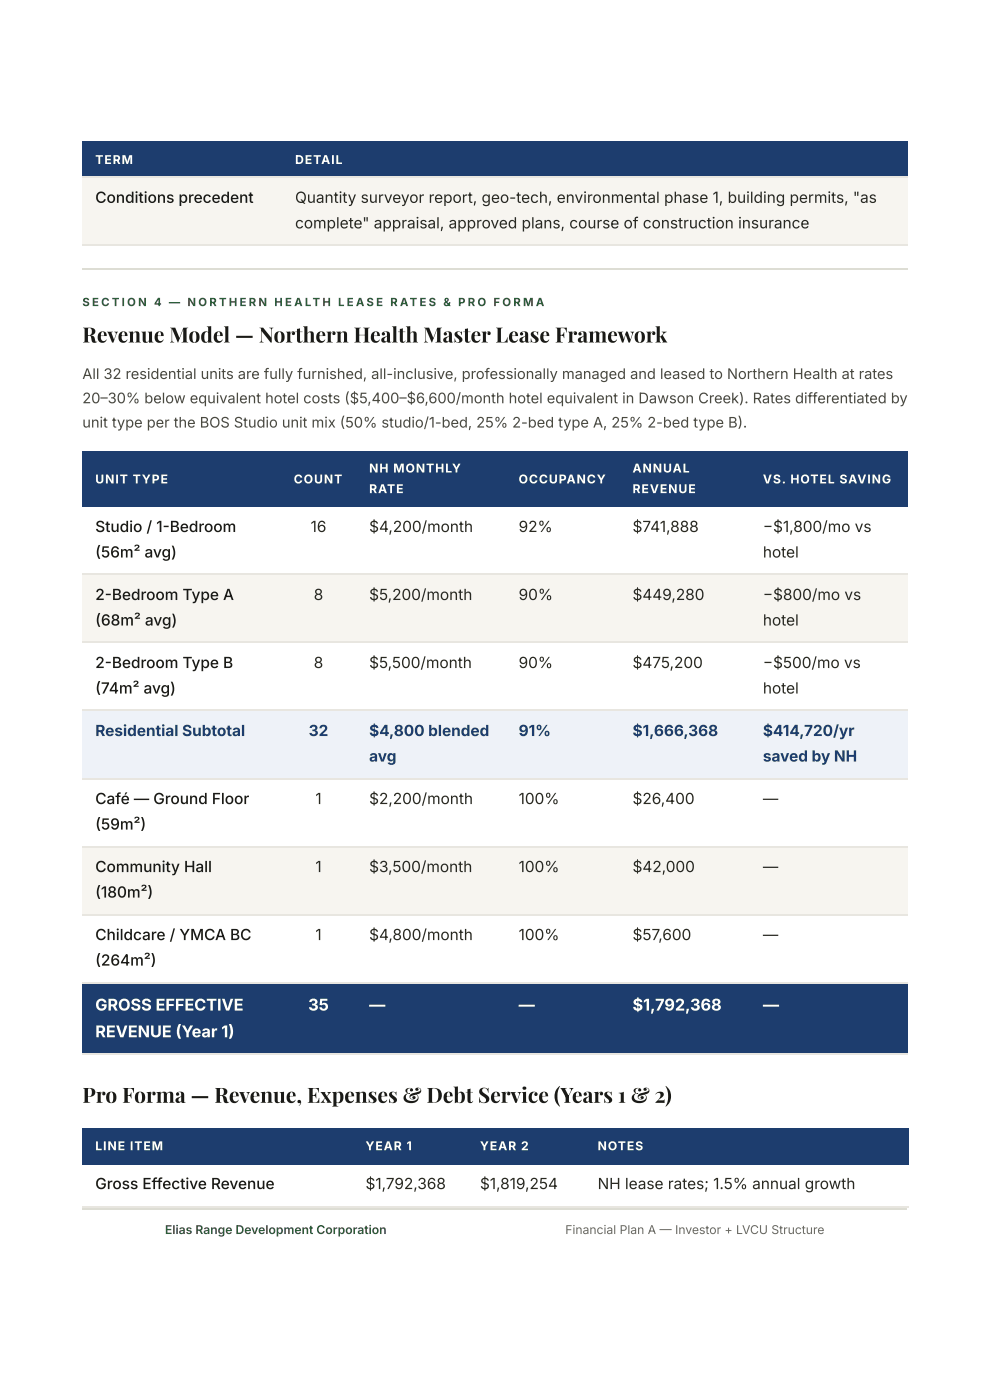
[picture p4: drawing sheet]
<svg xmlns="http://www.w3.org/2000/svg" width="210mm" height="297mm" viewBox="0 0 210 297" stroke-linecap="round" stroke-linejoin="round" font-family="sans-serif">
<defs><g id="words">
<g font-size="4.5" fill="#1a1a18">
<text x="17.5" y="72.7">Revenue Model — Northern Health Master Lease Framework</text>
<text x="17.5" y="234">Pro Forma — Revenue, Expenses &amp; Debt Service (Years 1 &amp; 2)</text>
</g>
<g font-size="3.4" fill="#fff">
<text x="20.2" y="214.4">GROSS EFFECTIVE</text>
<text x="65.4" y="214.4">35</text>
<text x="78.3" y="214.4">—</text>
<text x="110" y="214.4">—</text>
<text x="134.2" y="214.4">$1,792,368</text>
<text x="161.8" y="214.4">—</text>
<text x="20.2" y="220.1">REVENUE (Year 1)</text>
</g>
<g font-size="3.3" fill="#1a1a18">
<text x="20.2" y="43">Conditions precedent</text>
<text x="20.2" y="112.9">Studio / 1-Bedroom</text>
<text x="20.2" y="118.3">(56m² avg)</text>
<text x="20.2" y="127.3">2-Bedroom Type A</text>
<text x="20.2" y="132.7">(68m² avg)</text>
<text x="20.2" y="141.7">2-Bedroom Type B</text>
<text x="20.2" y="147.1">(74m² avg)</text>
<text x="20.2" y="170.6">Café — Ground Floor</text>
<text x="20.2" y="176">(59m²)</text>
<text x="20.2" y="185">Community Hall</text>
<text x="20.2" y="190.4">(180m²)</text>
<text x="20.2" y="199.4">Childcare / YMCA BC</text>
<text x="20.2" y="204.9">(264m²)</text>
<text x="20.2" y="252.3">Gross Effective Revenue</text>
</g>
<g font-size="3.3" fill="#2a2a22">
<text x="62.6" y="43">Quantity surveyor report, geo-tech, environmental phase 1, building permits, &quot;as</text>
<text x="62.6" y="48.4">complete&quot; appraisal, approved plans, course of construction insurance</text>
<text x="65.9" y="112.9">16</text>
<text x="78.3" y="112.9">$4,200/month</text>
<text x="110" y="112.9">92%</text>
<text x="134.2" y="112.9">$741,888</text>
<text x="161.8" y="112.9">−$1,800/mo vs</text>
<text x="161.8" y="118.3">hotel</text>
<text x="66.6" y="127.3">8</text>
<text x="78.3" y="127.3">$5,200/month</text>
<text x="110" y="127.3">90%</text>
<text x="134.2" y="127.3">$449,280</text>
<text x="161.8" y="127.3">−$800/mo vs</text>
<text x="161.8" y="132.7">hotel</text>
<text x="66.6" y="141.7">8</text>
<text x="78.3" y="141.7">$5,500/month</text>
<text x="110" y="141.7">90%</text>
<text x="134.2" y="141.7">$475,200</text>
<text x="161.8" y="141.7">−$500/mo vs</text>
<text x="161.8" y="147.1">hotel</text>
<text x="66.9" y="170.6">1</text>
<text x="78.3" y="170.6">$2,200/month</text>
<text x="110" y="170.6">100%</text>
<text x="134.2" y="170.6">$26,400</text>
<text x="161.8" y="170.6">—</text>
<text x="66.9" y="185">1</text>
<text x="78.3" y="185">$3,500/month</text>
<text x="110" y="185">100%</text>
<text x="134.2" y="185">$42,000</text>
<text x="161.8" y="185">—</text>
<text x="66.9" y="199.4">1</text>
<text x="78.3" y="199.4">$4,800/month</text>
<text x="110" y="199.4">100%</text>
<text x="134.2" y="199.4">$57,600</text>
<text x="161.8" y="199.4">—</text>
<text x="77.5" y="252.3">$1,792,368</text>
<text x="101.8" y="252.3">$1,819,254</text>
<text x="126.8" y="252.3">NH lease rates; 1.5% annual growth</text>
</g>
<g font-size="3.3" fill="#1d3d6e">
<text x="20.2" y="156.2">Residential Subtotal</text>
<text x="65.5" y="156.2">32</text>
<text x="78.3" y="156.2">$4,800 blended</text>
<text x="78.3" y="161.6">avg</text>
<text x="110" y="156.2">91%</text>
<text x="134.2" y="156.2">$1,666,368</text>
<text x="161.8" y="156.2">$414,720/yr</text>
<text x="161.8" y="161.6">saved by NH</text>
</g>
<g font-size="3.1" fill="#4a4a40">
<text x="17.5" y="80.4">All 32 residential units are fully furnished, all-inclusive, professionally managed and leased to Northern Health at rates</text>
<text x="17.5" y="85.6">20–30% below equivalent hotel costs ($5,400–$6,600/month hotel equivalent in Dawson Creek). Rates differentiated by</text>
<text x="17.5" y="90.7">unit type per the BOS Studio unit mix (50% studio/1-bed, 25% 2-bed type A, 25% 2-bed type B).</text>
</g>
<g font-size="2.6" fill="#fff">
<text x="20.2" y="34.8">TERM</text>
<text x="62.6" y="34.8">DETAIL</text>
<text x="78.3" y="100.2">NH MONTHLY</text>
<text x="134.2" y="100.2">ANNUAL</text>
<text x="20.2" y="102.6">UNIT TYPE</text>
<text x="62.3" y="102.6">COUNT</text>
<text x="78.3" y="104.6">RATE</text>
<text x="110" y="102.6">OCCUPANCY</text>
<text x="134.2" y="104.6">REVENUE</text>
<text x="161.8" y="102.6">VS. HOTEL SAVING</text>
<text x="20.2" y="244">LINE ITEM</text>
<text x="77.5" y="244">YEAR 1</text>
<text x="101.8" y="244">YEAR 2</text>
<text x="126.8" y="244">NOTES</text>
</g>
<text font-size="2.6" fill="#2c5f3a" x="35" y="261.8">Elias Range Development Corporation</text>
<text font-size="2.6" fill="#6b6b60" x="119.9" y="261.8">Financial Plan A — Investor + LVCU Structure</text>
<text font-size="2.4" fill="#2c5f3a" x="17.5" y="64.9">S E C T I O N 4 — N O R T H E R N H E A LT H L E A S E R AT E S &amp; P R O F O R M A</text>
</g></defs>
<g fill="#1d3d6e">
<path d="M17.5 29.9h42.5v7.7h-42.5z"/>
<path d="M60 29.9h132.7v7.7h-132.7z"/>
</g>
<g fill="#f7f5f0">
<path d="M17.5 37.6h42.5v14.5h-42.5z"/>
<path d="M60 37.6h132.7v14.5h-132.7z"/>
</g>
<path d="M17.5 37.5h175.2M17.5 51.9h175.2" fill="none" stroke="#e8e6e0" stroke-width=".26"/>
<path d="M17.5 57.1h175.2" fill="none" stroke="#ddddd4" stroke-width=".26"/>
<g fill="#1d3d6e">
<path d="M17.5 95.6h42v11.9h-42z"/>
<path d="M59.5 95.6h15.9v11.9h-15.9z"/>
<path d="M75.4 95.6h32v11.9h-32z"/>
<path d="M107.4 95.6h24v11.9h-24z"/>
<path d="M131.4 95.6h27.8v11.9h-27.8z"/>
<path d="M159.2 95.6h33.5v11.9h-33.5z"/>
</g>
<g fill="#f7f5f0">
<path d="M17.5 121.9h42v14.4h-42z"/>
<path d="M59.5 121.9h15.9v14.4h-15.9z"/>
<path d="M75.4 121.9h32v14.4h-32z"/>
<path d="M107.4 121.9h24v14.4h-24z"/>
<path d="M131.4 121.9h27.8v14.4h-27.8z"/>
<path d="M159.2 121.9h33.5v14.4h-33.5z"/>
</g>
<g fill="#eef2f8">
<path d="M17.5 150.7h42v14.5h-42z"/>
<path d="M59.5 150.7h15.9v14.5h-15.9z"/>
<path d="M75.4 150.7h32v14.5h-32z"/>
<path d="M107.4 150.7h24v14.5h-24z"/>
<path d="M131.4 150.7h27.8v14.5h-27.8z"/>
<path d="M159.2 150.7h33.5v14.5h-33.5z"/>
</g>
<g fill="#f7f5f0">
<path d="M17.5 179.6h42v14.4h-42z"/>
<path d="M59.5 179.6h15.9v14.4h-15.9z"/>
<path d="M75.4 179.6h32v14.4h-32z"/>
<path d="M107.4 179.6h24v14.4h-24z"/>
<path d="M131.4 179.6h27.8v14.4h-27.8z"/>
<path d="M159.2 179.6h33.5v14.4h-33.5z"/>
</g>
<g fill="#1d3d6e">
<path d="M17.5 208.5h42v15.2h-42z"/>
<path d="M59.5 208.5h15.9v15.2h-15.9z"/>
<path d="M75.4 208.5h32v15.2h-32z"/>
<path d="M107.4 208.5h24v15.2h-24z"/>
<path d="M131.4 208.5h27.8v15.2h-27.8z"/>
<path d="M159.2 208.5h33.5v15.2h-33.5z"/>
</g>
<path d="M17.5 121.8h175.2M17.5 136.2h175.2M17.5 150.6h175.2M17.5 165.3h175.2M17.5 179.7h175.2M17.5 194.2h175.2M17.5 208.6h175.2M17.5 223.5h175.2" fill="none" stroke="#e8e6e0" stroke-width=".26"/>
<g fill="#1d3d6e">
<path d="M17.5 239.4h57.2v7.7h-57.2z"/>
<path d="M74.7 239.4h24.4v7.7h-24.4z"/>
<path d="M99.1 239.4h25v7.7h-25z"/>
<path d="M124.1 239.4h68.6v7.7h-68.6z"/>
</g>
<path d="M17.5 256h175.2" fill="none" stroke="#e8e6e0" stroke-width=".26"/>
<path d="M17.5 256.4h174.9v8.5h-174.9z" fill="#fff"/>
<path d="M17.5 256.5h174.9" fill="none" stroke="#ddddd4" stroke-width=".26"/>
<use href="#words"/>
</svg>
